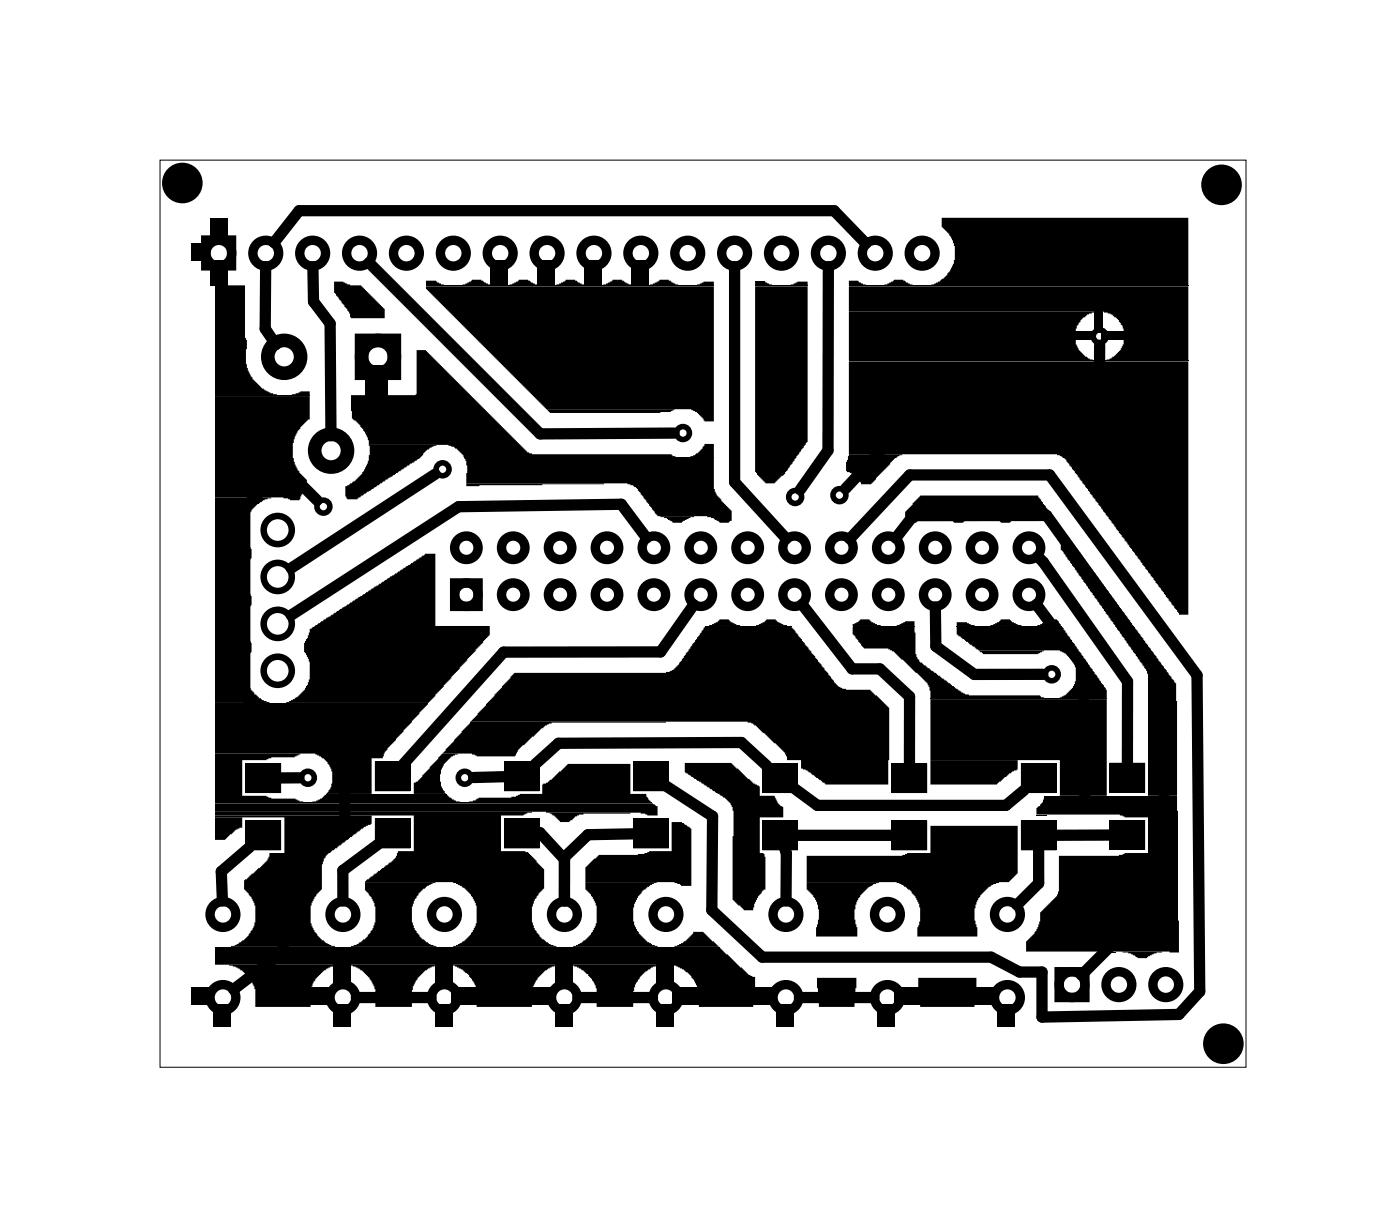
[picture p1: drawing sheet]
<svg xmlns="http://www.w3.org/2000/svg" width="76mm" height="66mm" viewBox="0 0 76 66" stroke-linecap="round" stroke-linejoin="round" font-family="sans-serif">
<g fill="none" stroke="#000" stroke-width=".05">
<path d="M8.7 8.7h58.8v49.1h-58.8zM23.1 15.5h15.6M40.9 15.5h2.9M46 15.5h18.4M46 19.5h18.4M11.6 21.4h5.2M11.6 38.1h11.6M25.2 24.8h13.5M38.2 33.9h4.7M46.2 33.9h3.3M50.4 37.8h9.6M51.8 33.9h5.7"/>
<path d="M11.6 43.5h23.7M11.6 51.3h27.4M17.6 43h6.6M56.6 43.1h7.2"/>
</g>
<g fill="#000">
<path d="M10.4 13.2h1v.9h-1zM11.4 11.8h.9v1.4h-.9zM11.4 14.1h.9v1.3h-.9zM11.6 15.4h1.7v2.9l.1 .1v1.5l.3 .6 .5 .5 .8 .4h-3.4zM18.1 15.2h.5l.4 .2h.6l1.2 1.3v.5h-1.8l-.2-.5-.7-.8zM19.8 19.8h1.2v1.6h-1.2zM19 21.4h3.5l.1-2.4h.5l5.6 5.5 7.7 .1 .2 .1h-11.5v-.1l-.3-.3-.5-.2h-4.3v-.3l-.2-.4-.4-.5-.3-.2zM23.1 15.2h.5l.4 .2h-.9zM23.1 15.5h15.6v7.3h-.5l-.4-.5-.3-.1h-7.9l-6.5-6.5zM25.1 15.4h.1l.4-.3h.5l.5 .3zM26.6 14.1h.9v1.3h-.9zM27.6 15.4h.2l.3-.3h.5l.5 .3z"/>
<path d="M29.1 14.1h.9v1.3h-.9zM30.1 15.4h.2l.3-.3h.6l.5 .3zM31.6 14.1h1v1.3h-1zM32.7 15.4l.3-.1 .2-.2h.5l.5 .3zM34.2 14.1h.9v1.3h-.9zM35.2 15.4l.4-.1 .1-.2h.5l.5 .3zM37.8 15.4h.1l.2-.2h.6v.2zM40.9 15.2h.5zM40.9 15.2h.6l.3 .2h-.9zM40.9 15.5h2.9v8.4l-1.3 1.8-.2 .1-.3 .4h-.5l-.6-.6zM42.8 15.4h.2l.2-.2h.6v.2zM46 15.2h.5l.4 .2h-.9z"/>
<path d="M46 15.5h18.4v4h-4.4l.4-.2 .3-.3 .2-.3v-.9l-.4-.6-.7-.3h-13.8zM46 16.9h13.3l-.6 .3-.4 .6v.9l.1 .3 .4 .3 .4 .2h-13.2zM46 19.6h18.4v13.7h-.5l-.1-.3-.6-.7-.7-1-.6-.7-.1-.3-.6-.7-.1-.2-.6-.7-.1-.3-.6-.7-.1-.3-.7-.7-.4-.6-.1-.1-.1-.3-.3-.3-.3-.5-.4-.3h-11.4zM47.9 15.4h.2l.3-.3h.5l.5 .3zM51 11.8h13.4v3.6h-13.9l.4-.2 .4-.3 .4-.8v-.8l-.3-.6-.4-.4zM58.2 17.9h1.1v.5h-1.1zM59.2 16.8h.5v1.2h-.5zM59.7 17.9h1.2v.5h-1.2zM11.6 21.4h5.2v1.3h-.1l-.6 .6-.2 .7v.8l.1 .4 .2 .4 .4 .4v.5l-.2 .1-.2 .5h-.5l-.3-.2h-3.8zM11.6 26.9h3.1l-.5 .2-.6 .5-.2 .3-.1 .5v.8l.3 .5v.5l-.2 .2-.1 .5v.9l.3 .5v.5l-.2 .2-.1 .5v.8l.3 .5v.5l-.3 .5v.8l.2 .6 .3 .3v.1h.1l.3 .3 .4 .2h-3zM11.6 38.1l11.6 .1-2.2 2.3-.3 .6h-.6v1.9h-2.4l.3-.6v-.6l-.3-.5-.6-.5h-5.5zM15.8 21.3h.2l.3-.1h.5v.2z"/>
<path d="M20 24.1h3.6l-.5 .2-.4 .5-.5 .3-2.8 1.9h-.6l-.1-.1v-.6l.5-.2 .5-.6 .3-.6zM16.8 34l1.1-.6 .7-.5 .2-.1 .6-.5h.2l.7-.5 .2-.1 .6-.5 .3-.1 .6-.5h.2l.8-.6h.6v3.9h2.9v.5l-3.3 3.7h-7.7l.5-.2 .4-.4 .3-.4 .1-.3v-1l-.2-.4-.1-.1v-.5l.2-.2zM25.2 24.8h13.5v1.7l.1 .3 .8 .8v.6l-.1 .1h-.5l-.3-.3-.4-.1h-2.7l-1-1.4-.6-.3h-8.7v-1zM25.3 26.2h7.4l-7.4 .1zM25.5 39.1h10.6h-6.2l-.6 .3-.4 .5h-.1l-.4 .4h-.1l-.2 .3-.2 .4h-2.1l-.2-.2h-1.6l.1-.3 .5-.4v-.1l.4-.3v-.1l.5-.4zM29.6 22.2h6.9l-.7 .2h-6zM35.8 27.9l1.8 .1h-.2l-.5 .3h-.5l-.3-.3zM27.9 36.4h8.2l.4-.1 .3-.3 1.4-2.1h4.7l2.5 3.3 .4 .1h1.4l1 1-.1 4.2h-3.4l-.9-.8-.4-.1v-.4h-.8l-.1-.5-.5-.5h-.1l-.9-.9-.5-.2h-15zM37.4 24.7l.4-.2 .3-.2 .1-.3h.5v.7zM38.4 33.8l.5-.1 .1-.2h.5l.1 .2 .5 .2zM41 33.8l.4-.1 .1-.2h.5l.1 .2 .5 .2zM46 24.6h2.9l-.4 .2-1.3 1.4h-.6l-.3-.4-.5-.3v-.5z"/>
<path d="M46.2 33.9h3.3l.1 1.5 .2 .4 2.5 1.8h4.1l.2 .2h-6.2v-.4l-.1-.4-1.4-1.3h-.1l-.4-.4-.3-.2h-1.3l-.6-.8zM46.2 33.8l.3-.1 .1-.2h.5l.1 .2 .5 .2h-1.5zM49 27.9l1.3 .1h-.2l-.5 .3h-.5l-.1-.1zM48.6 33.8h.1l.3-.2h.5v.3zM49.5 27.1l.4-.3h6.4l1.1 1.6h-.5l-.2-.2-.6-.3h-7.1v-.2l.4-.4zM50.4 37.9h9.6v5.2h-2.6v-1.9h-7zM51 27.9l1.8 .1h-.2l-.4 .3h-.5l-.3-.3zM51.8 33.7h.6l.4 .2h-1zM51.8 33.9h5.8l1.4 2.2 .5 .5 .2 .4 .2 .2 .1 .6h-2.6l.3-.2 .4-.4 .2-.3v-.8l-.1-.2-.5-.5-.3-.2h-4.4l-1.2-.9zM53.1 35.2l3.5 .1-.3 .1h-3zM53.6 27.9l1.8 .1h-.2l-.5 .3h-.5l-.3-.3zM53.7 33.8l.4-.1 .1-.2h.5l.1 .2 .5 .2z"/>
<path d="M56.2 33.8l.5-.1 .1-.2h.5l.2 .3v.1zM57.4 29.1h.5l.7 1.1 .5 .5 .1 .2 .6 .8 .1 .2 .2 .1 .5 .9 .2 .1 .5 .8 .2 .1 .5 .9 1.7 2.2 .1 6.1h-1.6l-.1-6.8-.8-1.2-.2-.1-.2-.4-.1-.2-.1-.2-.2-.1-.2-.4-.1-.1-.1-.3-.2-.1-.2-.4-.1-.1-.1-.2-.2-.1-.1-.3-.2-.1-.2-.4-.1-.1-.1-.3-.2-.1-.4-.7-.2-.1-.2-.4-.1-.1zM10.4 53.5h1.2v.9h-1.2zM11.6 54.4h.9v1.2h-.9zM11.6 40.8h4.7l-.3 .2h-1.3l-.3 .2h-1.3v1.9h1.3l.3 .1h1.3l.4 .2h-4.8zM11.6 43.5h23.8l.2 .1v.6h-.5l-.4-.2-5.1-.1h-18zM11.6 43.9h17.2l-.4 .3h-1.3v1.9h1.5l.9 .9v1.1l-.3 .3-.3 .4-.1 .3v.8l.2 .4 .3 .5 .4 .3 .4 .2h-5.5l.4-.2 .4-.3 .2-.3 .2-.5v-1.1l-.3-.5-.3-.3-.6-.3h-4.8l1.3-1.1h.1l.3-.3 .1-.3h.8v-1.9h-10.8zM11.6 44.2h8.5v.5l-.4 .1-1.4 1.1-.5 .3-.3 .3-.1 .3v1.4l-.3 .2-.3 .6v1l.2 .5 .4 .4 .8 .4h-5.7l.7-.4 .6-.8v-1.1l-.2-.4-.4-.4v-.5l1.3-1.1 .1-.4h.8v-1.9h-3.8zM11.6 44.3h1.5v.5l-.3 .1-.6 .6h-.6zM11.6 51.3h27.4l1.6 1.5 .3 .1v.5l-.1 .2v.9h-2.9v-.8l-.3-.7-.6-.5-.6-.3h-24.8zM12.4 52.2l5.9 .1h-.4l-.4 .2-.5 .6-.2 .4v1h-3v-1l-.2-.5-.6-.6zM13.3 41.3h1.9v1.6h-1.9z"/>
<path d="M13.3 44.4h1.9v1.6h-1.9zM16.7 53.5h1.4v.9h-1.4zM16.9 43.4l.5-.2 .2-.2h6.6l.3 .3 .4 .1zM18.1 52.1h.9v1.4h-.9zM18.1 54.4h.9v1.2h-.9zM18.9 52.2l4.8 .1-.5 .1-.7 .7-.2 .5v.9h-2v-1l-.2-.4-.5-.6zM19.8 47.8h3.8l-.7 .3-.4 .6-.2 .4v.8l.2 .4 .3 .5 .4 .3 .4 .2h-4.6l.4-.2 .5-.3 .3-.5 .1-.4v-1l-.3-.5-.2-.2zM20.3 44.3h1.9v1.6h-1.9zM20.3 41.2h1.9v1.6h-1.9zM23.6 52.1h.9v1.4h-.9zM23.6 54.4h.9v1.2h-.9zM23.9 40.8h.9l-.4 .2-.4 .4-.1 .3-.1 .6 .1 .3 .2 .4h-1.7v-.6l.2-.1 .3-.2v-.1l.4-.4v-.1l.4-.4z"/>
<path d="M24.4 52.2l5.8 .1-.5 .1-.7 .7-.2 .4v1h-3v-1l-.1-.4-.6-.6zM24.4 53.5h1.4v.9h-1.4zM28.7 53.5h1.4v.9h-1.4zM27.3 44.3h1.9v1.6h-1.9zM27.3 41.2h1.9v1.6h-1.9zM29.8 44l4.4 .1h-2.6l-.4 .1-.3 .3h-.6zM30.1 52.1h.9v1.4h-.9zM30.1 54.4h.9v1.2h-.9zM25.4 43.4l.4-.1 .1-.1h1.8l.5-.2h1.2v-.5l.5-.3 .8-.8h3.5v1.6h.8v.1l.3 .3zM30.9 52.2l4.8 .1h-.3l-.4 .3-.5 .6-.2 .5v.8h-2v-1l-.1-.4-.6-.6zM31.7 47.8h3.9l-.7 .4-.3 .3-.3 .6v.8l.3 .7 .5 .4 .5 .3h-4.5l.4-.2 .4-.4 .4-.7v-1l-.3-.6-.3-.2zM35.5 52.1h1v1.4h-1z"/>
<path d="M35.5 54.4h1v1.2h-1zM34.3 44.3h1.9v1.6h-1.9zM34.3 41.2h1.9v1.6h-1.9zM31.7 46.9l.7-.6h2.2l.3-.1 .3-.1h1.2v-1.6h.5l.6 .4v3.1h-.6l-.1-.1-.3-.1h-4.8zM36.4 53.5h1.5v.9h-1.5zM37.1 41.3h2.5l1.2 1.1 .4 .2v.5h.8l.1 .4 .3 .2v.6h-1.2v1.9h.2l.1 .2v1.8h-.1l-.3 .3-.2 .4-.1 .4h-.5l-.6-.6v-5l-.4-.5-2.1-1.3zM36.5 51.2l.6-.2 .5-.4v-.1h.5l.8 .8zM40.7 53.5h1.4v.9h-1.4zM41.3 41.3h1.9v1.6h-1.9zM41.3 44.4h1.9v1.6h-1.9zM42.1 54.4h.9v1.2h-.9zM43.7 47.8h3.9l-.5 .2-.5 .5-.2 .3-.1 1 .1 .4v.5h-2.2l.2-1.5-.2-.6-.5-.4z"/>
<path d="M44.3 52.9h2.1l-.1 1.6h-1.9zM47.5 54.4h1v1.2h-1zM48.4 53.5h1.5v.9h-1.5zM49.7 52.9h3.2l-.1 1.6h-2.9zM48.3 44.4h1.9v1.6h-1.9zM48.3 41.3h1.9v1.6h-1.9zM50.4 41.2h4.7v.5l-.4 .2-.7 .6h-3.6zM43.7 46.3h5.2l.2-.1h1.3v-1.5h4.7v2.6l-.4 .5h-.6l-.4 .1-.7 .7-.2 .6v.6l.1 .4v.5h-3.2v-.5l.2-.3v-.8l-.3-.6-.5-.5-.5-.2h-4.9zM52.7 53.5h1.4v.9h-1.4zM54 54.4h1v1.2h-1zM55.3 41.3h1.9v1.6h-1.9zM55.3 44.4h1.9v1.6h-1.9z"/>
<path d="M56.1 44.1l.6 .1zM56.6 43.1h7.2l.1 8.5-8.3-.1v-.5l.4-.4 .3-.4 .1-.3v-.5l.9-1 .1-2.1h3.2l.3-.1h1.3v-1.9h-1.3l-.2-.2h-4.6v-.4l.4-.3zM59.8 51.5l.6 .1zM60.8 51.5l2.2 .1h-.5l-.4 .3h-.5l-.3-.3zM60.1 44.4h1.9v1.6h-1.9zM60.1 41.3h1.9v1.6h-1.9z"/>
<path d="M13.3 41.3v1.6h1.9v-1.6zM13.3 41.3h1.9v1.6h-1.9z"/>
<path d="M13.3 44.4v1.6h1.9v-1.6zM13.3 44.4h1.9v1.6h-1.9z"/>
<path d="M20.3 44.3v1.6h1.9v-1.6zM20.3 44.3h1.9v1.6h-1.9z"/>
<path d="M20.3 41.2v1.6h1.9v-1.6zM20.3 41.2h1.9v1.6h-1.9z"/>
<path d="M27.3 44.3v1.6h1.9v-1.6zM27.3 44.3h1.9v1.6h-1.9z"/>
<path d="M27.3 41.2v1.6h1.9v-1.6zM27.3 41.2h1.9v1.6h-1.9z"/>
<path d="M34.3 44.3v1.6h1.9v-1.6zM34.3 44.3h1.9v1.6h-1.9z"/>
<path d="M34.3 41.2v1.6h1.9v-1.6zM34.3 41.2h1.9v1.6h-1.9z"/>
<path d="M41.3 41.3v1.6h1.9v-1.6zM41.3 41.3h1.9v1.6h-1.9z"/>
<path d="M41.3 44.4v1.6h1.9v-1.6zM41.3 44.4h1.9v1.6h-1.9z"/>
<path d="M48.3 44.4v1.6h1.9v-1.6zM48.3 44.4h1.9v1.6h-1.9z"/>
<path d="M48.3 41.3v1.6h1.9v-1.6zM48.3 41.3h1.9v1.6h-1.9z"/>
<path d="M55.3 41.3v1.6h1.9v-1.6zM55.3 41.3h1.9v1.6h-1.9z"/>
<path d="M55.3 44.4v1.6h1.9v-1.6zM55.3 44.4h1.9v1.6h-1.9z"/>
<path d="M60.1 44.4v1.6h1.9v-1.6zM60.1 44.4h1.9v1.6h-1.9z"/>
<path d="M60.1 41.3v1.6h1.9v-1.6zM60.1 41.3h1.9v1.6h-1.9z"/>
</g>
<g fill="#000">
<circle cx="9.9" cy="9.9" r="1.1"/>
<circle cx="26.8" cy="17.3" r=".95"/>
<circle cx="42.3" cy="17.4" r=".95"/>
<circle cx="53.2" cy="13.3" r=".95"/>
<circle cx="66.2" cy="10" r="1.1"/>
<circle cx="13.4" cy="23.2" r=".95"/>
<circle cx="23.6" cy="22.4" r=".95"/>
<circle cx="52.3" cy="39.5" r=".95"/>
<circle cx="51.7" cy="46.5" r=".95"/>
<circle cx="66.3" cy="56.5" r="1.1"/>
</g>
<g fill="none" stroke="#000" stroke-width=".51">
<path d="M11.1 13h1.4v1.4h-1.4zM24.6 31.6h1.3v1.2h-1.3zM57.4 52.6h1.4v1.4h-1.4z"/>
<circle cx="11.9" cy="13.7" r=".7"/>
<circle cx="14.4" cy="13.7" r=".7"/>
<circle cx="16.9" cy="13.7" r=".7"/>
<circle cx="19.5" cy="13.7" r=".7"/>
<circle cx="22" cy="13.7" r=".7"/>
<circle cx="24.6" cy="13.7" r=".7"/>
<circle cx="27.1" cy="13.7" r=".7"/>
<circle cx="29.6" cy="13.7" r=".7"/>
<circle cx="32.2" cy="13.7" r=".7"/>
<circle cx="34.7" cy="13.7" r=".7"/>
<circle cx="37.3" cy="13.7" r=".7"/>
<circle cx="39.8" cy="13.7" r=".7"/>
<circle cx="42.3" cy="13.7" r=".7"/>
<circle cx="44.9" cy="13.7" r=".7"/>
<circle cx="47.4" cy="13.7" r=".7"/>
<circle cx="50" cy="13.7" r=".7"/>
<circle cx="25.3" cy="29.7" r=".64"/>
<circle cx="25.3" cy="32.2" r=".64"/>
<circle cx="27.8" cy="29.7" r=".64"/>
<circle cx="27.8" cy="32.2" r=".64"/>
<circle cx="30.3" cy="32.2" r=".64"/>
<circle cx="30.3" cy="29.7" r=".64"/>
<circle cx="32.9" cy="29.7" r=".64"/>
<circle cx="32.9" cy="32.2" r=".64"/>
<circle cx="35.4" cy="32.2" r=".64"/>
<circle cx="35.4" cy="29.7" r=".64"/>
<circle cx="38" cy="32.2" r=".64"/>
<circle cx="38" cy="29.7" r=".64"/>
<circle cx="40.5" cy="32.2" r=".64"/>
<circle cx="40.5" cy="29.7" r=".64"/>
<circle cx="43" cy="32.2" r=".64"/>
<circle cx="43" cy="29.7" r=".64"/>
<circle cx="45.6" cy="29.7" r=".64"/>
<circle cx="45.6" cy="32.2" r=".64"/>
<circle cx="48.1" cy="32.2" r=".64"/>
<circle cx="48.1" cy="29.7" r=".64"/>
<circle cx="50.7" cy="32.2" r=".64"/>
<circle cx="50.7" cy="29.7" r=".64"/>
<circle cx="53.2" cy="32.2" r=".64"/>
<circle cx="53.2" cy="29.7" r=".64"/>
<circle cx="55.7" cy="32.2" r=".64"/>
<circle cx="55.7" cy="29.7" r=".64"/>
<circle cx="12.1" cy="54" r=".7"/>
<circle cx="12.1" cy="49.5" r=".7"/>
<circle cx="18.6" cy="54" r=".7"/>
<circle cx="18.6" cy="49.5" r=".7"/>
<circle cx="24.1" cy="54" r=".7"/>
<circle cx="24.1" cy="49.5" r=".7"/>
<circle cx="30.6" cy="54" r=".7"/>
<circle cx="30.6" cy="49.5" r=".7"/>
<circle cx="36.1" cy="54" r=".7"/>
<circle cx="36.1" cy="49.5" r=".7"/>
<circle cx="42.6" cy="54" r=".7"/>
<circle cx="42.6" cy="49.5" r=".7"/>
<circle cx="48.1" cy="54" r=".7"/>
<circle cx="48.1" cy="49.5" r=".7"/>
<circle cx="54.6" cy="54" r=".7"/>
<circle cx="54.6" cy="49.5" r=".7"/>
<circle cx="58.1" cy="53.3" r=".7"/>
<circle cx="60.6" cy="53.3" r=".7"/>
<circle cx="63.2" cy="53.3" r=".7"/>
</g>
<g fill="none" stroke="#000" stroke-width=".74" stroke-linecap="butt">
<path d="M19.6 18.4h1.8v1.8h-1.8z"/>
<circle cx="15.4" cy="19.3" r=".89"/>
<circle cx="20.5" cy="19.3" r=".89"/>
<circle cx="17.9" cy="24.4" r=".89"/>
</g>
<g fill="none" stroke="#000" stroke-width=".35">
<circle cx="15" cy="31.2" r=".76"/>
<circle cx="15" cy="33.8" r=".76"/>
<circle cx="15" cy="28.7" r=".76"/>
<circle cx="15" cy="36.3" r=".76"/>
</g>
<g fill="none" stroke="#000" stroke-width=".3">
<circle cx="59.6" cy="18.2" r=".35"/>
<circle cx="17.5" cy="27.4" r=".35"/>
<circle cx="24" cy="25.4" r=".35"/>
<circle cx="37" cy="23.4" r=".35"/>
<circle cx="43.1" cy="26.9" r=".35"/>
<circle cx="45.5" cy="26.8" r=".35"/>
<circle cx="57" cy="36.5" r=".35"/>
<circle cx="16.7" cy="42.1" r=".35"/>
<circle cx="25.2" cy="42.1" r=".35"/>
</g>
<g fill="none" stroke="#000" stroke-width=".61">
<path d="M14.4 14.4v3.4l.5 .9M14.8 13.1l1.4-1.7h29l1.7 1.8M17 14.4v1.9l.9 1.2v6.1M20 14.2l9.3 9.3 7.2-.1M39.8 14.4v11.7l2.8 3.1M44.9 14.4v10l-1.5 2.1M59.6 18.7v1.6l-4.2 3.2h-6.8l-2.8 3M17.2 27.1l-1.8-1.8-2.1 2.2v10.2l5.4 3.5v3.5l-3.3 2.9v3.9l-2.7 2.1M23.6 25.7l-7.8 5.1M35 29.1l-1.3-1.8-8.9 .1-9 5.9M37.6 32.7l-1.8 2.6h-8.5l-5.4 6.1M43.5 32.7l2.7 3.5h1.5l1.6 1.5v3.8"/>
<path d="M46 29.2l3.3-3.5h7.6l8 10.9 .1 17.1-1.1 1.2-7.4 .2v-2.5h-1.3l-1.5-.8h-12.4l-2.7-2.5v-5.1l-2.5-1.6M48.5 29.1l1-1.2h7.2l6.3 8.7 .1 7.1M50.7 32.9v2.1l2.1 1.5h3.7M56.1 32.7l2.6 3.4 .1 7.6h4.3M56.2 30.1l.3 .3 4.6 6.5v4.5M13.5 45.9l-1.5 1.3 .1 1.6M16.2 42.1h-1.1M19.3 54h4.1M20.5 45.7l-1.9 1.4v1.7M27.5 42l-1.8 .1M29 41.4l1.3-1.2h9.9l1.3 1.3M29.1 45.1h.2l1.3 1.4"/>
<path d="M31.3 54h4.1M34.5 45.1l-2.6 .1-1.3 1.2v2.4M42.5 45.9l.1 .3v2.6M43.1 42.7l1.2 .9h10.2l1-.8M43.1 45.2h5.4M43.3 54h4.1M56.3 45.9v1.9l-1.2 1.2M60.3 45.2h-3.2M63.1 43.7v4.6l-4.5 4.5"/>
</g>
</svg>
